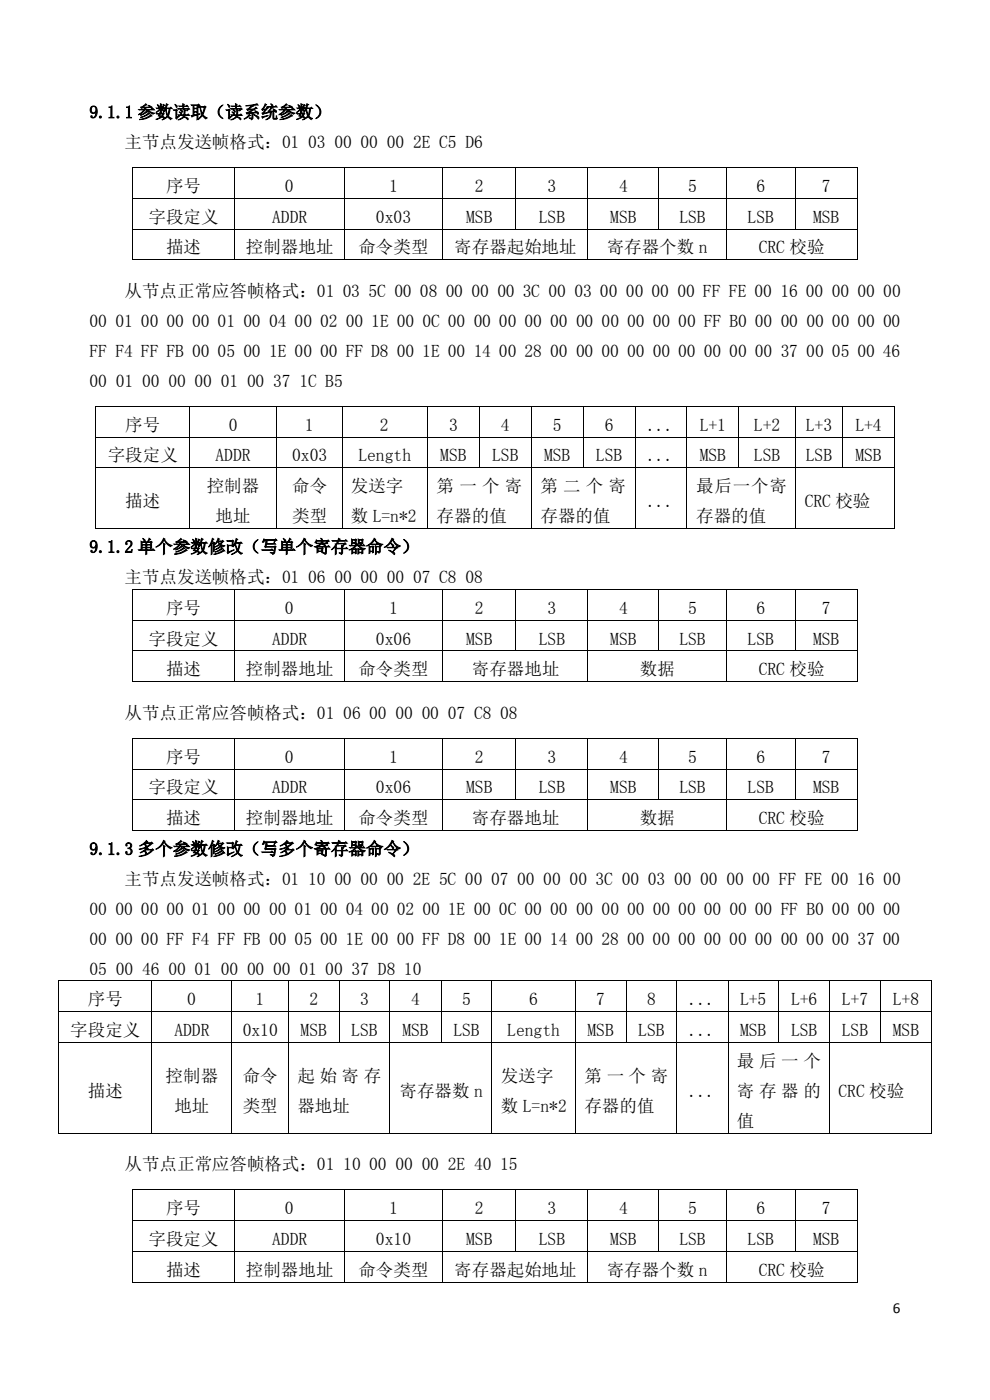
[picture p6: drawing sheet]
<svg xmlns="http://www.w3.org/2000/svg" width="210mm" height="297mm" viewBox="0 0 210 297" stroke-linecap="round" stroke-linejoin="round" font-family="sans-serif">
<defs><g id="words">
<g font-size="3.7">
<text x="19" y="25.1">9.1.1 参数读取（读系统参数）</text>
<text x="26.4" y="31.3">主节点发送帧格式：01 03 00 00 00 2E C5 D6</text>
<text x="35.2" y="40.7">序号</text>
<text x="60.5" y="40.7">0</text>
<text x="82.6" y="40.7">1</text>
<text x="100.8" y="40.7">2</text>
<text x="116.2" y="40.7">3</text>
<text x="131.3" y="40.7">4</text>
<text x="146" y="40.7">5</text>
<text x="160.4" y="40.7">6</text>
<text x="174.3" y="40.7">7</text>
<text x="31.5" y="47.2">字段定义</text>
<text x="57.7" y="47.2">ADDR</text>
<text x="79.8" y="47.2">0x03</text>
<text x="98.9" y="47.2">MSB</text>
<text x="114.3" y="47.2">LSB</text>
<text x="129.5" y="47.2">MSB</text>
<text x="144.1" y="47.2">LSB</text>
<text x="158.6" y="47.2">LSB</text>
<text x="172.5" y="47.2">MSB</text>
<text x="35.2" y="53.8">描述</text>
<text x="52.2" y="53.8">控制器地址</text>
<text x="76" y="53.8">命令类型</text>
<text x="96.4" y="53.8">寄存器起始地址</text>
<text x="128.7" y="53.8">寄存器个数 n</text>
<text x="161" y="53.8">CRC 校验</text>
<text x="26.4" y="63">从节点正常应答帧格式：01 03 5C 00 08 00 00 00 3C 00 03 00 00 00 00 FF FE 00 16 00 00 00 00</text>
<text x="19" y="69.4">00 01 00 00 00 01 00 04 00 02 00 1E 00 0C 00 00 00 00 00 00 00 00 00 00 FF B0 00 00 00 00 00 00</text>
<text x="19" y="75.8">FF F4 FF FB 00 05 00 1E 00 00 FF D8 00 1E 00 14 00 28 00 00 00 00 00 00 00 00 00 37 00 05 00 46</text>
<text x="19" y="82">00 01 00 00 00 01 00 37 1C B5</text>
<text x="26.6" y="91.4">序号</text>
<text x="48.5" y="91.4">0</text>
<text x="64.7" y="91.4">1</text>
<text x="80.6" y="91.4">2</text>
<text x="95.2" y="91.4">3</text>
<text x="106.3" y="91.4">4</text>
<text x="117.3" y="91.4">5</text>
<text x="128.3" y="91.4">6</text>
<text x="137.4" y="91.4">...</text>
<text x="148.4" y="91.4">L+1</text>
<text x="159.9" y="91.4">L+2</text>
<text x="170.9" y="91.4">L+3</text>
<text x="181.4" y="91.4">L+4</text>
<text x="22.9" y="97.9">字段定义</text>
<text x="45.7" y="97.9">ADDR</text>
<text x="62" y="97.9">0x03</text>
<text x="76" y="97.9">Length</text>
<text x="93.4" y="97.9">MSB</text>
<text x="104.4" y="97.9">LSB</text>
<text x="115.4" y="97.9">MSB</text>
<text x="126.4" y="97.9">LSB</text>
<text x="137.4" y="97.9">...</text>
<text x="148.4" y="97.9">MSB</text>
<text x="159.9" y="97.9">LSB</text>
<text x="170.9" y="97.9">LSB</text>
<text x="181.4" y="97.9">MSB</text>
<text x="26.6" y="107.6">描述</text>
<text x="43.9" y="104.4">控制器</text>
<text x="62" y="104.4">命令</text>
<text x="74.4" y="104.4">发送字</text>
<text x="92.6" y="104.4">第 一 个 寄</text>
<text x="114.6" y="104.4">第 二 个 寄</text>
<text x="137.4" y="107.6">...</text>
<text x="147.7" y="104.4">最后一个寄</text>
<text x="170.7" y="107.6">CRC 校验</text>
<text x="45.7" y="110.7">地址</text>
<text x="62" y="110.7">类型</text>
<text x="74.4" y="110.7">数 L=n*2</text>
<text x="92.6" y="110.7">存器的值</text>
<text x="114.6" y="110.7">存器的值</text>
<text x="147.7" y="110.7">存器的值</text>
<text x="19" y="117.3">9.1.2 单个参数修改（写单个寄存器命令）</text>
<text x="26.4" y="123.6">主节点发送帧格式：01 06 00 00 00 07 C8 08</text>
<text x="35.2" y="130.2">序号</text>
<text x="60.5" y="130.2">0</text>
<text x="82.6" y="130.2">1</text>
<text x="100.8" y="130.2">2</text>
<text x="116.2" y="130.2">3</text>
<text x="131.3" y="130.2">4</text>
<text x="146" y="130.2">5</text>
<text x="160.4" y="130.2">6</text>
<text x="174.3" y="130.2">7</text>
<text x="31.5" y="136.7">字段定义</text>
<text x="57.7" y="136.7">ADDR</text>
<text x="79.8" y="136.7">0x06</text>
<text x="98.9" y="136.7">MSB</text>
<text x="114.3" y="136.7">LSB</text>
<text x="129.5" y="136.7">MSB</text>
<text x="144.1" y="136.7">LSB</text>
<text x="158.6" y="136.7">LSB</text>
<text x="172.5" y="136.7">MSB</text>
<text x="35.2" y="143.3">描述</text>
<text x="52.2" y="143.3">控制器地址</text>
<text x="76" y="143.3">命令类型</text>
<text x="100.1" y="143.3">寄存器地址</text>
<text x="135.7" y="143.3">数据</text>
<text x="161" y="143.3">CRC 校验</text>
<text x="26.4" y="152.5">从节点正常应答帧格式：01 06 00 00 00 07 C8 08</text>
<text x="35.2" y="161.8">序号</text>
<text x="60.5" y="161.8">0</text>
<text x="82.6" y="161.8">1</text>
<text x="100.8" y="161.8">2</text>
<text x="116.2" y="161.8">3</text>
<text x="131.3" y="161.8">4</text>
<text x="146" y="161.8">5</text>
<text x="160.4" y="161.8">6</text>
<text x="174.3" y="161.8">7</text>
<text x="31.5" y="168.3">字段定义</text>
<text x="57.7" y="168.3">ADDR</text>
<text x="79.8" y="168.3">0x06</text>
<text x="98.9" y="168.3">MSB</text>
<text x="114.3" y="168.3">LSB</text>
<text x="129.5" y="168.3">MSB</text>
<text x="144.1" y="168.3">LSB</text>
<text x="158.6" y="168.3">LSB</text>
<text x="172.5" y="168.3">MSB</text>
<text x="35.2" y="174.8">描述</text>
<text x="52.2" y="174.8">控制器地址</text>
<text x="76" y="174.8">命令类型</text>
<text x="100.1" y="174.8">寄存器地址</text>
<text x="135.7" y="174.8">数据</text>
<text x="161" y="174.8">CRC 校验</text>
<text x="19" y="181.4">9.1.3 多个参数修改（写多个寄存器命令）</text>
<text x="26.4" y="187.7">主节点发送帧格式：01 10 00 00 00 2E 5C 00 07 00 00 00 3C 00 03 00 00 00 00 FF FE 00 16 00</text>
<text x="19" y="194.1">00 00 00 00 01 00 00 00 01 00 04 00 02 00 1E 00 0C 00 00 00 00 00 00 00 00 00 00 FF B0 00 00 00</text>
<text x="19" y="200.4">00 00 00 FF F4 FF FB 00 05</text>
<text x="67.9" y="200.4">00 1E 00 00 FF D8 00 1E 00 14 00 28 00 00 00 00 00 00 00 00 00 37 00</text>
<text x="19" y="206.8">05 00 46 00 01 00 00 00 01 00 37 D8 10</text>
<text x="18.6" y="213.3">序号</text>
<text x="39.7" y="213.3">0</text>
<text x="54.2" y="213.3">1</text>
<text x="65.6" y="213.3">2</text>
<text x="76.4" y="213.3">3</text>
<text x="87.2" y="213.3">4</text>
<text x="98" y="213.3">5</text>
<text x="112.3" y="213.3">6</text>
<text x="126.5" y="213.3">7</text>
<text x="137.2" y="213.3">8</text>
<text x="146.2" y="213.3">...</text>
<text x="157" y="213.3">L+5</text>
<text x="167.8" y="213.3">L+6</text>
<text x="178.6" y="213.3">L+7</text>
<text x="189.4" y="213.3">L+8</text>
<text x="14.9" y="219.8">字段定义</text>
<text x="37" y="219.8">ADDR</text>
<text x="51.5" y="219.8">0x10</text>
<text x="63.8" y="219.8">MSB</text>
<text x="74.5" y="219.8">LSB</text>
<text x="85.3" y="219.8">MSB</text>
<text x="96.2" y="219.8">LSB</text>
<text x="107.6" y="219.8">Length</text>
<text x="124.6" y="219.8">MSB</text>
<text x="135.4" y="219.8">LSB</text>
<text x="146.2" y="219.8">...</text>
<text x="157" y="219.8">MSB</text>
<text x="167.8" y="219.8">LSB</text>
<text x="178.6" y="219.8">LSB</text>
<text x="189.4" y="219.8">MSB</text>
<text x="156.3" y="226.3">最 后 一 个</text>
<text x="18.6" y="232.7">描述</text>
<text x="35.1" y="229.5">控制器</text>
<text x="51.5" y="229.5">命令</text>
<text x="63.1" y="229.5">起 始 寄 存</text>
<text x="84.8" y="232.7">寄存器数 n</text>
<text x="106.3" y="229.5">发送字</text>
<text x="124" y="229.5">第 一 个 寄</text>
<text x="146.2" y="232.7">...</text>
<text x="156.3" y="232.7">寄 存 器 的</text>
<text x="177.9" y="232.7">CRC 校验</text>
<text x="37" y="235.9">地址</text>
<text x="51.5" y="235.9">类型</text>
<text x="63.1" y="235.9">器地址</text>
<text x="106.3" y="235.9">数 L=n*2</text>
<text x="124" y="235.9">存器的值</text>
<text x="156.3" y="239">值</text>
<text x="26.4" y="248.2">从节点正常应答帧格式：01 10 00 00 00 2E 40 15</text>
<text x="35.2" y="257.6">序号</text>
<text x="60.5" y="257.6">0</text>
<text x="82.6" y="257.6">1</text>
<text x="100.8" y="257.6">2</text>
<text x="116.2" y="257.6">3</text>
<text x="131.3" y="257.6">4</text>
<text x="146" y="257.6">5</text>
<text x="160.4" y="257.6">6</text>
<text x="174.3" y="257.6">7</text>
<text x="31.5" y="264.2">字段定义</text>
<text x="57.7" y="264.2">ADDR</text>
<text x="79.8" y="264.2">0x10</text>
<text x="98.9" y="264.2">MSB</text>
<text x="114.3" y="264.2">LSB</text>
<text x="129.5" y="264.2">MSB</text>
<text x="144.1" y="264.2">LSB</text>
<text x="158.6" y="264.2">LSB</text>
<text x="172.5" y="264.2">MSB</text>
<text x="35.2" y="270.7">描述</text>
<text x="52.2" y="270.7">控制器地址</text>
<text x="76" y="270.7">命令类型</text>
<text x="96.4" y="270.7">寄存器起始地址</text>
<text x="128.7" y="270.7">寄存器个数 n</text>
<text x="161" y="270.7">CRC 校验</text>
</g>
<text font-size="3.2" x="189.4" y="278.6">6</text>
</g></defs>
<g fill="#000">
<path d="M28 35.5h.2v.1h-.2z" fill-rule="evenodd"/>
<path d="M28 35.5h.2v.1h-.2z" fill-rule="evenodd"/>
<path d="M49.6 35.5h.2v.1h-.2z" fill-rule="evenodd"/>
<path d="M73 35.5h.2v.1h-.2z" fill-rule="evenodd"/>
<path d="M93.8 35.5h.2v.1h-.2z" fill-rule="evenodd"/>
<path d="M109.3 35.5h.2v.1h-.2z" fill-rule="evenodd"/>
<path d="M124.6 35.5h.2v.1h-.2z" fill-rule="evenodd"/>
<path d="M139.7 35.5h.2v.1h-.2z" fill-rule="evenodd"/>
<path d="M153.9 35.5h.2v.1h-.2z" fill-rule="evenodd"/>
<path d="M168.6 35.5h.1v.1h-.1z" fill-rule="evenodd"/>
<path d="M181.8 35.5h.1v.1h-.1z" fill-rule="evenodd"/>
<path d="M181.8 35.5h.1v.1h-.1z" fill-rule="evenodd"/>
<path d="M28 42h.2v.2h-.2z" fill-rule="evenodd"/>
<path d="M28 48.5h.2v.2h-.2z" fill-rule="evenodd"/>
<path d="M28 55h.2v.2h-.2z" fill-rule="evenodd"/>
<path d="M28 55h.2v.2h-.2z" fill-rule="evenodd"/>
<path d="M49.6 42h.2v.2h-.2z" fill-rule="evenodd"/>
<path d="M49.6 48.5h.2v.2h-.2z" fill-rule="evenodd"/>
<path d="M49.6 55h.2v.2h-.2z" fill-rule="evenodd"/>
<path d="M73 42h.2v.2h-.2z" fill-rule="evenodd"/>
<path d="M73 48.5h.2v.2h-.2z" fill-rule="evenodd"/>
<path d="M73 55h.2v.2h-.2z" fill-rule="evenodd"/>
<path d="M93.8 42h.2v.2h-.2z" fill-rule="evenodd"/>
<path d="M93.8 48.5h.2v.2h-.2z" fill-rule="evenodd"/>
<path d="M93.8 55h.2v.2h-.2z" fill-rule="evenodd"/>
<path d="M109.3 42h.2v.2h-.2z" fill-rule="evenodd"/>
<path d="M109.3 48.5h.2v.2h-.2z" fill-rule="evenodd"/>
<path d="M124.6 42h.2v.2h-.2z" fill-rule="evenodd"/>
<path d="M124.6 48.5h.2v.2h-.2z" fill-rule="evenodd"/>
<path d="M124.6 55h.2v.2h-.2z" fill-rule="evenodd"/>
<path d="M139.7 42h.2v.2h-.2z" fill-rule="evenodd"/>
<path d="M139.7 48.5h.2v.2h-.2z" fill-rule="evenodd"/>
<path d="M153.9 42h.2v.2h-.2z" fill-rule="evenodd"/>
<path d="M153.9 48.5h.2v.2h-.2z" fill-rule="evenodd"/>
<path d="M153.9 55h.2v.2h-.2z" fill-rule="evenodd"/>
<path d="M168.6 42h.1v.2h-.1z" fill-rule="evenodd"/>
<path d="M168.6 48.5h.1v.2h-.1z" fill-rule="evenodd"/>
<path d="M181.8 42h.1v.2h-.1z" fill-rule="evenodd"/>
<path d="M181.8 48.5h.1v.2h-.1z" fill-rule="evenodd"/>
<path d="M181.8 55h.1v.2h-.1z" fill-rule="evenodd"/>
<path d="M181.8 55h.1v.2h-.1z" fill-rule="evenodd"/>
<path d="M20.2 86.1h.1v.2h-.1z" fill-rule="evenodd"/>
<path d="M20.2 86.1h.1v.2h-.1z" fill-rule="evenodd"/>
<path d="M20.2 92.6h.1v.2h-.1z" fill-rule="evenodd"/>
<path d="M20.2 99.1h.1v.2h-.1z" fill-rule="evenodd"/>
<path d="M40.1 86.1h.2v.2h-.2z" fill-rule="evenodd"/>
<path d="M40.1 92.6h.2v.2h-.2z" fill-rule="evenodd"/>
<path d="M40.1 99.1h.2v.2h-.2z" fill-rule="evenodd"/>
<path d="M58.6 86.1h.2v.2h-.2z" fill-rule="evenodd"/>
<path d="M58.6 92.6h.2v.2h-.2z" fill-rule="evenodd"/>
<path d="M58.6 99.1h.2v.2h-.2z" fill-rule="evenodd"/>
<path d="M72.5 86.1h.1v.2h-.1z" fill-rule="evenodd"/>
<path d="M72.5 92.6h.1v.2h-.1z" fill-rule="evenodd"/>
<path d="M72.5 99.1h.1v.2h-.1z" fill-rule="evenodd"/>
<path d="M90.6 86.1h.2v.2h-.2z" fill-rule="evenodd"/>
<path d="M90.6 92.6h.2v.2h-.2z" fill-rule="evenodd"/>
<path d="M90.6 99.1h.2v.2h-.2z" fill-rule="evenodd"/>
<path d="M101.6 86.1h.2v.2h-.2z" fill-rule="evenodd"/>
<path d="M101.6 92.6h.2v.2h-.2z" fill-rule="evenodd"/>
<path d="M101.6 99.1h.2v.2h-.2z" fill-rule="evenodd"/>
<path d="M112.6 86.1h.2v.2h-.2z" fill-rule="evenodd"/>
<path d="M112.6 92.6h.2v.2h-.2z" fill-rule="evenodd"/>
<path d="M112.6 99.1h.2v.2h-.2z" fill-rule="evenodd"/>
<path d="M123.6 86.1h.2v.2h-.2z" fill-rule="evenodd"/>
<path d="M123.6 92.6h.2v.2h-.2z" fill-rule="evenodd"/>
<path d="M123.6 99.1h.2v.2h-.2z" fill-rule="evenodd"/>
<path d="M134.6 86.1h.2v.2h-.2z" fill-rule="evenodd"/>
<path d="M134.6 92.6h.2v.2h-.2z" fill-rule="evenodd"/>
<path d="M134.6 99.1h.2v.2h-.2z" fill-rule="evenodd"/>
<path d="M145.6 86.1h.2v.2h-.2z" fill-rule="evenodd"/>
<path d="M145.6 92.6h.2v.2h-.2z" fill-rule="evenodd"/>
<path d="M145.6 99.1h.2v.2h-.2z" fill-rule="evenodd"/>
<path d="M156.6 86.1h.2v.2h-.2z" fill-rule="evenodd"/>
<path d="M156.6 92.6h.2v.2h-.2z" fill-rule="evenodd"/>
<path d="M156.6 99.1h.2v.2h-.2z" fill-rule="evenodd"/>
<path d="M168.7 86.1h.1v.2h-.1z" fill-rule="evenodd"/>
<path d="M168.7 92.6h.1v.2h-.1z" fill-rule="evenodd"/>
<path d="M168.7 99.1h.1v.2h-.1z" fill-rule="evenodd"/>
<path d="M178.6 86.1h.2v.2h-.2z" fill-rule="evenodd"/>
<path d="M178.6 92.6h.2v.2h-.2z" fill-rule="evenodd"/>
<path d="M178.6 99.1h.2v.2h-.2z" fill-rule="evenodd"/>
<path d="M189.7 86.1h.1v.2h-.1z" fill-rule="evenodd"/>
<path d="M189.7 86.1h.1v.2h-.1z" fill-rule="evenodd"/>
<path d="M189.7 92.6h.1v.2h-.1z" fill-rule="evenodd"/>
<path d="M189.7 99.1h.1v.2h-.1z" fill-rule="evenodd"/>
<path d="M20.2 112h.1v.2h-.1z" fill-rule="evenodd"/>
<path d="M20.2 112h.1v.2h-.1z" fill-rule="evenodd"/>
<path d="M40.1 112h.2v.2h-.2z" fill-rule="evenodd"/>
<path d="M58.6 112h.2v.2h-.2z" fill-rule="evenodd"/>
<path d="M72.5 112h.1v.2h-.1z" fill-rule="evenodd"/>
<path d="M90.6 112h.2v.2h-.2z" fill-rule="evenodd"/>
<path d="M112.6 112h.2v.2h-.2z" fill-rule="evenodd"/>
<path d="M134.6 112h.2v.2h-.2z" fill-rule="evenodd"/>
<path d="M145.6 112h.2v.2h-.2z" fill-rule="evenodd"/>
<path d="M168.7 112h.1v.2h-.1z" fill-rule="evenodd"/>
<path d="M189.7 112h.1v.2h-.1z" fill-rule="evenodd"/>
<path d="M189.7 112h.1v.2h-.1z" fill-rule="evenodd"/>
<path d="M28 124.9h.2v.2h-.2z" fill-rule="evenodd"/>
<path d="M28 124.9h.2v.2h-.2z" fill-rule="evenodd"/>
<path d="M28 131.5h.2v.2h-.2z" fill-rule="evenodd"/>
<path d="M28 138h.2v.2h-.2z" fill-rule="evenodd"/>
<path d="M49.6 124.9h.2v.2h-.2z" fill-rule="evenodd"/>
<path d="M49.6 131.5h.2v.2h-.2z" fill-rule="evenodd"/>
<path d="M49.6 138h.2v.2h-.2z" fill-rule="evenodd"/>
<path d="M73 124.9h.2v.2h-.2z" fill-rule="evenodd"/>
<path d="M73 131.5h.2v.2h-.2z" fill-rule="evenodd"/>
<path d="M73 138h.2v.2h-.2z" fill-rule="evenodd"/>
<path d="M93.8 124.9h.2v.2h-.2z" fill-rule="evenodd"/>
<path d="M93.8 131.5h.2v.2h-.2z" fill-rule="evenodd"/>
<path d="M93.8 138h.2v.2h-.2z" fill-rule="evenodd"/>
<path d="M109.3 124.9h.2v.2h-.2z" fill-rule="evenodd"/>
<path d="M109.3 131.5h.2v.2h-.2z" fill-rule="evenodd"/>
<path d="M109.3 138h.2v.2h-.2z" fill-rule="evenodd"/>
<path d="M124.6 124.9h.2v.2h-.2z" fill-rule="evenodd"/>
<path d="M124.6 131.5h.2v.2h-.2z" fill-rule="evenodd"/>
<path d="M124.6 138h.2v.2h-.2z" fill-rule="evenodd"/>
<path d="M139.7 124.9h.2v.2h-.2z" fill-rule="evenodd"/>
<path d="M139.7 131.5h.2v.2h-.2z" fill-rule="evenodd"/>
<path d="M139.7 138h.2v.2h-.2z" fill-rule="evenodd"/>
<path d="M153.9 124.9h.2v.2h-.2z" fill-rule="evenodd"/>
<path d="M153.9 131.5h.2v.2h-.2z" fill-rule="evenodd"/>
<path d="M153.9 138h.2v.2h-.2z" fill-rule="evenodd"/>
<path d="M168.6 124.9h.1v.2h-.1z" fill-rule="evenodd"/>
<path d="M168.6 131.5h.1v.2h-.1z" fill-rule="evenodd"/>
<path d="M168.6 138h.1v.2h-.1z" fill-rule="evenodd"/>
<path d="M181.8 124.9h.1v.2h-.1z" fill-rule="evenodd"/>
<path d="M181.8 124.9h.1v.2h-.1z" fill-rule="evenodd"/>
<path d="M181.8 131.5h.1v.2h-.1z" fill-rule="evenodd"/>
<path d="M181.8 138h.1v.2h-.1z" fill-rule="evenodd"/>
<path d="M28 144.5h.2v.2h-.2z" fill-rule="evenodd"/>
<path d="M28 144.5h.2v.2h-.2z" fill-rule="evenodd"/>
<path d="M28 156.5h.2v.2h-.2z" fill-rule="evenodd"/>
<path d="M28 156.5h.2v.2h-.2z" fill-rule="evenodd"/>
<path d="M49.6 144.5h.2v.2h-.2z" fill-rule="evenodd"/>
<path d="M49.6 156.5h.2v.2h-.2z" fill-rule="evenodd"/>
<path d="M73 144.5h.2v.2h-.2z" fill-rule="evenodd"/>
<path d="M73 156.5h.2v.2h-.2z" fill-rule="evenodd"/>
<path d="M93.8 144.5h.2v.2h-.2z" fill-rule="evenodd"/>
<path d="M93.8 156.5h.2v.2h-.2z" fill-rule="evenodd"/>
<path d="M109.3 156.5h.2v.2h-.2z" fill-rule="evenodd"/>
<path d="M124.6 144.5h.2v.2h-.2z" fill-rule="evenodd"/>
<path d="M124.6 156.5h.2v.2h-.2z" fill-rule="evenodd"/>
<path d="M139.7 156.5h.2v.2h-.2z" fill-rule="evenodd"/>
<path d="M153.9 144.5h.2v.2h-.2z" fill-rule="evenodd"/>
<path d="M153.9 156.5h.2v.2h-.2z" fill-rule="evenodd"/>
<path d="M168.6 156.5h.1v.2h-.1z" fill-rule="evenodd"/>
<path d="M181.8 144.5h.1v.2h-.1z" fill-rule="evenodd"/>
<path d="M181.8 144.5h.1v.2h-.1z" fill-rule="evenodd"/>
<path d="M181.8 156.5h.1v.2h-.1z" fill-rule="evenodd"/>
<path d="M181.8 156.5h.1v.2h-.1z" fill-rule="evenodd"/>
<path d="M28 163.1h.2v.1h-.2z" fill-rule="evenodd"/>
<path d="M28 169.6h.2v.2h-.2z" fill-rule="evenodd"/>
<path d="M28 176.1h.2v.2h-.2z" fill-rule="evenodd"/>
<path d="M28 176.1h.2v.2h-.2z" fill-rule="evenodd"/>
<path d="M49.6 163.1h.2v.1h-.2z" fill-rule="evenodd"/>
<path d="M49.6 169.6h.2v.2h-.2z" fill-rule="evenodd"/>
<path d="M49.6 176.1h.2v.2h-.2z" fill-rule="evenodd"/>
<path d="M73 163.1h.2v.1h-.2z" fill-rule="evenodd"/>
<path d="M73 169.6h.2v.2h-.2z" fill-rule="evenodd"/>
<path d="M73 176.1h.2v.2h-.2z" fill-rule="evenodd"/>
<path d="M93.8 163.1h.2v.1h-.2z" fill-rule="evenodd"/>
<path d="M93.8 169.6h.2v.2h-.2z" fill-rule="evenodd"/>
<path d="M93.8 176.1h.2v.2h-.2z" fill-rule="evenodd"/>
<path d="M109.3 163.1h.2v.1h-.2z" fill-rule="evenodd"/>
<path d="M109.3 169.6h.2v.2h-.2z" fill-rule="evenodd"/>
<path d="M124.6 163.1h.2v.1h-.2z" fill-rule="evenodd"/>
<path d="M124.6 169.6h.2v.2h-.2z" fill-rule="evenodd"/>
<path d="M124.6 176.1h.2v.2h-.2z" fill-rule="evenodd"/>
<path d="M139.7 163.1h.2v.1h-.2z" fill-rule="evenodd"/>
<path d="M139.7 169.6h.2v.2h-.2z" fill-rule="evenodd"/>
<path d="M153.9 163.1h.2v.1h-.2z" fill-rule="evenodd"/>
<path d="M153.9 169.6h.2v.2h-.2z" fill-rule="evenodd"/>
<path d="M153.9 176.1h.2v.2h-.2z" fill-rule="evenodd"/>
<path d="M168.6 163.1h.1v.1h-.1z" fill-rule="evenodd"/>
<path d="M168.6 169.6h.1v.2h-.1z" fill-rule="evenodd"/>
<path d="M181.8 163.1h.1v.1h-.1z" fill-rule="evenodd"/>
<path d="M181.8 169.6h.1v.2h-.1z" fill-rule="evenodd"/>
<path d="M181.8 176.1h.1v.2h-.1z" fill-rule="evenodd"/>
<path d="M181.8 176.1h.1v.2h-.1z" fill-rule="evenodd"/>
<path d="M12.3 208h.1v.2h-.1z" fill-rule="evenodd"/>
<path d="M12.3 208h.1v.2h-.1z" fill-rule="evenodd"/>
<path d="M12.3 214.5h.1v.2h-.1z" fill-rule="evenodd"/>
<path d="M32.1 208h.2v.2h-.2z" fill-rule="evenodd"/>
<path d="M32.1 214.5h.2v.2h-.2z" fill-rule="evenodd"/>
<path d="M49 208h.2v.2h-.2z" fill-rule="evenodd"/>
<path d="M49 214.5h.2v.2h-.2z" fill-rule="evenodd"/>
<path d="M61 208h.2v.2h-.2z" fill-rule="evenodd"/>
<path d="M61 214.5h.2v.2h-.2z" fill-rule="evenodd"/>
<path d="M71.9 208h.2v.2h-.2z" fill-rule="evenodd"/>
<path d="M71.9 214.5h.2v.2h-.2z" fill-rule="evenodd"/>
<path d="M82.6 208h.2v.2h-.2z" fill-rule="evenodd"/>
<path d="M82.6 214.5h.2v.2h-.2z" fill-rule="evenodd"/>
<path d="M93.5 208h.1v.2h-.1z" fill-rule="evenodd"/>
<path d="M93.5 214.5h.1v.2h-.1z" fill-rule="evenodd"/>
<path d="M104.2 208h.2v.2h-.2z" fill-rule="evenodd"/>
<path d="M104.2 214.5h.2v.2h-.2z" fill-rule="evenodd"/>
<path d="M121.9 208h.2v.2h-.2z" fill-rule="evenodd"/>
<path d="M121.9 214.5h.2v.2h-.2z" fill-rule="evenodd"/>
<path d="M132.8 208h.1v.2h-.1z" fill-rule="evenodd"/>
<path d="M132.8 214.5h.1v.2h-.1z" fill-rule="evenodd"/>
<path d="M143.5 208h.2v.2h-.2z" fill-rule="evenodd"/>
<path d="M143.5 214.5h.2v.2h-.2z" fill-rule="evenodd"/>
<path d="M154.3 208h.2v.2h-.2z" fill-rule="evenodd"/>
<path d="M154.3 214.5h.2v.2h-.2z" fill-rule="evenodd"/>
<path d="M165.1 208h.2v.2h-.2z" fill-rule="evenodd"/>
<path d="M165.1 214.5h.2v.2h-.2z" fill-rule="evenodd"/>
<path d="M175.9 208h.2v.2h-.2z" fill-rule="evenodd"/>
<path d="M175.9 214.5h.2v.2h-.2z" fill-rule="evenodd"/>
<path d="M186.7 208h.2v.2h-.2z" fill-rule="evenodd"/>
<path d="M186.7 214.5h.2v.2h-.2z" fill-rule="evenodd"/>
<path d="M197.5 208h.2v.2h-.2z" fill-rule="evenodd"/>
<path d="M197.5 208h.2v.2h-.2z" fill-rule="evenodd"/>
<path d="M197.5 214.5h.2v.2h-.2z" fill-rule="evenodd"/>
<path d="M12.3 221.1h.1v.1h-.1z" fill-rule="evenodd"/>
<path d="M32.1 221.1h.2v.1h-.2z" fill-rule="evenodd"/>
<path d="M49 221.1h.2v.1h-.2z" fill-rule="evenodd"/>
<path d="M61 221.1h.2v.1h-.2z" fill-rule="evenodd"/>
<path d="M71.9 221.1h.2v.1h-.2z" fill-rule="evenodd"/>
<path d="M82.6 221.1h.2v.1h-.2z" fill-rule="evenodd"/>
<path d="M93.5 221.1h.1v.1h-.1z" fill-rule="evenodd"/>
<path d="M104.2 221.1h.2v.1h-.2z" fill-rule="evenodd"/>
<path d="M121.9 221.1h.2v.1h-.2z" fill-rule="evenodd"/>
<path d="M132.8 221.1h.1v.1h-.1z" fill-rule="evenodd"/>
<path d="M143.5 221.1h.2v.1h-.2z" fill-rule="evenodd"/>
<path d="M154.3 221.1h.2v.1h-.2z" fill-rule="evenodd"/>
<path d="M165.1 221.1h.2v.1h-.2z" fill-rule="evenodd"/>
<path d="M175.9 221.1h.2v.1h-.2z" fill-rule="evenodd"/>
<path d="M186.7 221.1h.2v.1h-.2z" fill-rule="evenodd"/>
<path d="M197.5 221.1h.2v.1h-.2z" fill-rule="evenodd"/>
<path d="M12.3 240.3h.1v.2h-.1z" fill-rule="evenodd"/>
<path d="M12.3 240.3h.1v.2h-.1z" fill-rule="evenodd"/>
<path d="M28 252.3h.2v.2h-.2z" fill-rule="evenodd"/>
<path d="M28 252.3h.2v.2h-.2z" fill-rule="evenodd"/>
<path d="M28 258.9h.2v.2h-.2z" fill-rule="evenodd"/>
<path d="M32.1 240.3h.2v.2h-.2z" fill-rule="evenodd"/>
<path d="M49 240.3h.2v.2h-.2z" fill-rule="evenodd"/>
<path d="M49.6 252.3h.2v.2h-.2z" fill-rule="evenodd"/>
<path d="M49.6 258.9h.2v.2h-.2z" fill-rule="evenodd"/>
<path d="M61 240.3h.2v.2h-.2z" fill-rule="evenodd"/>
<path d="M73 252.3h.2v.2h-.2z" fill-rule="evenodd"/>
<path d="M73 258.9h.2v.2h-.2z" fill-rule="evenodd"/>
<path d="M82.6 240.3h.2v.2h-.2z" fill-rule="evenodd"/>
<path d="M93.8 252.3h.2v.2h-.2z" fill-rule="evenodd"/>
<path d="M93.8 258.9h.2v.2h-.2z" fill-rule="evenodd"/>
<path d="M104.2 240.3h.2v.2h-.2z" fill-rule="evenodd"/>
<path d="M109.3 252.3h.2v.2h-.2z" fill-rule="evenodd"/>
<path d="M109.3 258.9h.2v.2h-.2z" fill-rule="evenodd"/>
<path d="M121.9 240.3h.2v.2h-.2z" fill-rule="evenodd"/>
<path d="M124.6 252.3h.2v.2h-.2z" fill-rule="evenodd"/>
<path d="M124.6 258.9h.2v.2h-.2z" fill-rule="evenodd"/>
<path d="M139.7 252.3h.2v.2h-.2z" fill-rule="evenodd"/>
<path d="M139.7 258.9h.2v.2h-.2z" fill-rule="evenodd"/>
<path d="M143.5 240.3h.2v.2h-.2z" fill-rule="evenodd"/>
<path d="M153.9 252.3h.2v.2h-.2z" fill-rule="evenodd"/>
<path d="M153.9 258.9h.2v.2h-.2z" fill-rule="evenodd"/>
<path d="M154.3 240.3h.2v.2h-.2z" fill-rule="evenodd"/>
<path d="M168.6 252.3h.1v.2h-.1z" fill-rule="evenodd"/>
<path d="M168.6 258.9h.1v.2h-.1z" fill-rule="evenodd"/>
<path d="M175.9 240.3h.2v.2h-.2z" fill-rule="evenodd"/>
<path d="M181.8 252.3h.1v.2h-.1z" fill-rule="evenodd"/>
<path d="M181.8 252.3h.1v.2h-.1z" fill-rule="evenodd"/>
<path d="M181.8 258.9h.1v.2h-.1z" fill-rule="evenodd"/>
<path d="M197.5 240.3h.2v.2h-.2z" fill-rule="evenodd"/>
<path d="M197.5 240.3h.2v.2h-.2z" fill-rule="evenodd"/>
<path d="M28 265.4h.2v.2h-.2z" fill-rule="evenodd"/>
<path d="M28 271.9h.2v.2h-.2z" fill-rule="evenodd"/>
<path d="M28 271.9h.2v.2h-.2z" fill-rule="evenodd"/>
<path d="M49.6 265.4h.2v.2h-.2z" fill-rule="evenodd"/>
<path d="M49.6 271.9h.2v.2h-.2z" fill-rule="evenodd"/>
<path d="M73 265.4h.2v.2h-.2z" fill-rule="evenodd"/>
<path d="M73 271.9h.2v.2h-.2z" fill-rule="evenodd"/>
<path d="M93.8 265.4h.2v.2h-.2z" fill-rule="evenodd"/>
<path d="M93.8 271.9h.2v.2h-.2z" fill-rule="evenodd"/>
<path d="M109.3 265.4h.2v.2h-.2z" fill-rule="evenodd"/>
<path d="M124.6 265.4h.2v.2h-.2z" fill-rule="evenodd"/>
<path d="M124.6 271.9h.2v.2h-.2z" fill-rule="evenodd"/>
<path d="M139.7 265.4h.2v.2h-.2z" fill-rule="evenodd"/>
<path d="M153.9 265.4h.2v.2h-.2z" fill-rule="evenodd"/>
<path d="M153.9 271.9h.2v.2h-.2z" fill-rule="evenodd"/>
<path d="M168.6 265.4h.1v.2h-.1z" fill-rule="evenodd"/>
<path d="M181.8 265.4h.1v.2h-.1z" fill-rule="evenodd"/>
<path d="M181.8 271.9h.1v.2h-.1z" fill-rule="evenodd"/>
<path d="M181.8 271.9h.1v.2h-.1z" fill-rule="evenodd"/>
</g>
<g fill="none" stroke="#000" stroke-width=".21">
<path d="M28.1 35.6v6.4M28.2 35.6h21.4M49.7 35.6v6.4M49.8 35.6h23.2M73.1 35.6v6.4M73.2 35.6h20.6M93.9 35.6v6.4M94 35.6h15.3M109.4 35.6v6.4M109.5 35.6h15.1M124.7 35.6v6.4M124.8 35.6h14.9"/>
<path d="M139.8 35.6v6.4M139.9 35.6h14M154 35.6v6.4M154.1 35.6h14.5M168.7 35.6v6.4M168.7 35.6h13.1M181.9 35.6v6.4M28.1 42.2v6.3M28.1 48.7v6.3M28.2 42.1h21.4M28.2 48.6h21.4M28.2 55.1h21.4"/>
<path d="M49.7 42.2v6.3M49.7 48.7v6.3M49.8 42.1h23.2M49.8 48.6h23.2M49.8 55.1h23.2M73.1 42.2v6.3M73.1 48.7v6.3M73.2 42.1h20.6M73.2 48.6h20.6M73.2 55.1h20.6M93.9 42.2v6.3M93.9 48.7v6.3"/>
<path d="M94 42.1h15.3M94 48.6h15.3M94 55.1h30.6M109.4 42.2v6.3M109.5 42.1h15.1M109.5 48.6h15.1M124.7 42.2v6.3M124.7 48.7v6.3M124.8 42.1h14.9M124.8 48.6h14.9M124.8 55.1h29.1M139.8 42.2v6.3"/>
<path d="M139.9 42.1h14M139.9 48.6h14M154 42.2v6.3M154 48.7v6.3M154.1 42.1h14.5M154.1 48.6h14.5M154.1 55.1h27.7M168.7 42.2v6.3M168.7 42.1h13.1M168.7 48.6h13.1M181.9 42.2v6.3M181.9 48.7v6.3"/>
<path d="M20.2 86.3v6.3M20.2 92.8v6.3M20.2 99.3v12.7M20.3 86.2h19.8M20.3 92.7h19.8M20.3 99.2h19.8M40.2 86.3v6.3M40.2 92.8v6.3M40.2 99.3v12.7M40.3 86.2h18.3M40.3 92.7h18.3M40.3 99.2h18.3"/>
<path d="M58.7 86.3v6.3M58.7 92.8v6.3M58.7 99.3v12.7M58.8 86.2h13.7M58.8 92.7h13.7M58.8 99.2h13.7M72.6 86.3v6.3M72.6 92.8v6.3M72.6 99.3v12.7M72.6 86.2h18M72.6 92.7h18M72.6 99.2h18"/>
<path d="M90.7 86.3v6.3M90.7 92.8v6.3M90.7 99.3v12.7M90.8 86.2h10.8M90.8 92.7h10.8M90.8 99.2h10.8M101.7 86.3v6.3M101.7 92.8v6.3M101.8 86.2h10.8M101.8 92.7h10.8M101.8 99.2h10.8M112.7 86.3v6.3"/>
<path d="M112.7 92.8v6.3M112.7 99.3v12.7M112.8 86.2h10.8M112.8 92.7h10.8M112.8 99.2h10.8M123.7 86.3v6.3M123.7 92.8v6.3M123.8 86.2h10.8M123.8 92.7h10.8M123.8 99.2h10.8M134.7 86.3v6.3M134.7 92.8v6.3"/>
<path d="M134.7 99.3v12.7M134.8 86.2h10.8M134.8 92.7h10.8M134.8 99.2h10.8M145.7 86.3v6.3M145.7 92.8v6.3M145.7 99.3v12.7M145.8 86.2h10.8M145.8 92.7h10.8M145.8 99.2h10.8M156.7 86.3v6.3M156.7 92.8v6.3"/>
<path d="M156.8 86.2h11.9M156.8 92.7h11.9M156.8 99.2h11.9M168.7 86.3v6.3M168.7 92.8v6.3M168.7 99.3v12.7M168.8 86.2h9.8M168.8 92.7h9.8M168.8 99.2h9.8M178.7 86.3v6.3M178.7 92.8v6.3M178.8 86.2h10.9"/>
<path d="M178.8 92.7h10.9M178.8 99.2h10.9M189.7 86.3v6.3M189.7 92.8v6.3M189.7 99.3v12.7M20.3 112.1h19.8M40.3 112.1h18.3M58.8 112.1h13.7M72.6 112.1h18M90.8 112.1h21.8M112.8 112.1h21.8M134.8 112.1h10.8"/>
<path d="M145.8 112.1h22.9M168.8 112.1h20.9M28.1 125.1v6.4M28.1 131.7v6.3M28.1 138.2v6.3M28.2 125h21.4M28.2 131.6h21.4M28.2 138.1h21.4M49.7 125.1v6.4M49.7 131.7v6.3M49.7 138.2v6.3M49.8 125h23.2"/>
<path d="M49.8 131.6h23.2M49.8 138.1h23.2M73.1 125.1v6.4M73.1 131.7v6.3M73.1 138.2v6.3M73.2 125h20.6M73.2 131.6h20.6M73.2 138.1h20.6M93.9 125.1v6.4M93.9 131.7v6.3M93.9 138.2v6.3M94 125h15.3"/>
<path d="M94 131.6h15.3M94 138.1h15.3M109.4 125.1v6.4M109.4 131.7v6.3M109.5 125h15.1M109.5 131.6h15.1M109.5 138.1h15.1M124.7 125.1v6.4M124.7 131.7v6.3M124.7 138.2v6.3M124.8 125h14.9M124.8 131.6h14.9"/>
<path d="M124.8 138.1h14.9M139.8 125.1v6.4M139.8 131.7v6.3M139.9 125h14M139.9 131.6h14M139.9 138.1h14M154 125.1v6.4M154 131.7v6.3M154 138.2v6.3M154.1 125h14.5M154.1 131.6h14.5M154.1 138.1h14.5"/>
<path d="M168.7 125.1v6.4M168.7 131.7v6.3M168.7 125h13.1M168.7 131.6h13.1M168.7 138.1h13.1M181.9 125.1v6.4M181.9 131.7v6.3M181.9 138.2v6.3M28.1 156.7v6.4M28.2 144.6h21.4M28.2 156.6h21.4M49.7 156.7v6.4"/>
<path d="M49.8 144.6h23.2M49.8 156.6h23.2M73.1 156.7v6.4M73.2 144.6h20.6M73.2 156.6h20.6M93.9 156.7v6.4M94 144.6h30.6M94 156.6h15.3M109.4 156.7v6.4M109.5 156.6h15.1M124.7 156.7v6.4M124.8 144.6h29.1"/>
<path d="M124.8 156.6h14.9M139.8 156.7v6.4M139.9 156.6h14M154 156.7v6.4M154.1 144.6h27.7M154.1 156.6h14.5M168.7 156.7v6.4M168.7 156.6h13.1M181.9 156.7v6.4M28.1 163.2v6.4M28.1 169.8v6.3M28.2 163.2h21.4"/>
<path d="M28.2 169.7h21.4M28.2 176.2h21.4M49.7 163.2v6.4M49.7 169.8v6.3M49.8 163.2h23.2M49.8 169.7h23.2M49.8 176.2h23.2M73.1 163.2v6.4M73.1 169.8v6.3M73.2 163.2h20.6M73.2 169.7h20.6M73.2 176.2h20.6"/>
<path d="M93.9 163.2v6.4M93.9 169.8v6.3M94 163.2h15.3M94 169.7h15.3M94 176.2h30.6M109.4 163.2v6.4M109.5 163.2h15.1M109.5 169.7h15.1M124.7 163.2v6.4M124.7 169.8v6.3M124.8 163.2h14.9M124.8 169.7h14.9"/>
<path d="M124.8 176.2h29.1M139.8 163.2v6.4M139.9 163.2h14M139.9 169.7h14M154 163.2v6.4M154 169.8v6.3M154.1 163.2h14.5M154.1 169.7h14.5M154.1 176.2h27.7M168.7 163.2v6.4M168.7 163.2h13.1M168.7 169.7h13.1"/>
<path d="M181.9 163.2v6.4M181.9 169.8v6.3M12.4 208.2v6.3M12.4 214.7v6.4M12.4 208.1h19.7M12.4 214.6h19.7M32.2 208.2v6.3M32.2 214.7v6.4M32.3 208.1h16.7M32.3 214.6h16.7M49.1 208.2v6.3M49.1 214.7v6.4"/>
<path d="M49.2 208.1h11.8M49.2 214.6h11.8M61.1 208.2v6.3M61.1 214.7v6.4M61.2 208.1h10.7M61.2 214.6h10.7M72 208.2v6.3M72 214.7v6.4M72.1 208.1h10.5M72.1 214.6h10.5M82.7 208.2v6.3M82.7 214.7v6.4"/>
<path d="M82.8 208.1h10.7M82.8 214.6h10.7M93.6 208.2v6.3M93.6 214.7v6.4M93.6 208.1h10.6M93.6 214.6h10.6M104.3 208.2v6.3M104.3 214.7v6.4M104.4 208.1h17.5M104.4 214.6h17.5M122 208.2v6.3M122 214.7v6.4"/>
<path d="M122.1 208.1h10.7M122.1 214.6h10.7M132.8 208.2v6.3M132.8 214.7v6.4M132.9 208.1h10.6M132.9 214.6h10.6M143.6 208.2v6.3M143.6 214.7v6.4M143.7 208.1h10.6M143.7 214.6h10.6M154.4 208.2v6.3M154.4 214.7v6.4"/>
<path d="M154.5 208.1h10.6M154.5 214.6h10.6M165.2 208.2v6.3M165.2 214.7v6.4M165.3 208.1h10.6M165.3 214.6h10.6M176 208.2v6.3M176 214.7v6.4M176.1 208.1h10.6M176.1 214.6h10.6M186.8 208.2v6.3M186.8 214.7v6.4"/>
<path d="M186.9 208.1h10.6M186.9 214.6h10.6M197.6 208.2v6.3M197.6 214.7v6.4M12.4 221.2v19.1M12.4 221.1h19.7M32.2 221.2v19.1M32.3 221.1h16.7M49.1 221.2v19.1M49.2 221.1h11.8M61.1 221.2v19.1M61.2 221.1h10.7"/>
<path d="M72.1 221.1h10.5M82.7 221.2v19.1M82.8 221.1h10.7M93.6 221.1h10.6M104.3 221.2v19.1M104.4 221.1h17.5M122 221.2v19.1M122.1 221.1h10.7M132.9 221.1h10.6M143.6 221.2v19.1M143.7 221.1h10.6M154.4 221.2v19.1"/>
<path d="M154.5 221.1h10.6M165.3 221.1h10.6M176 221.2v19.1M176.1 221.1h10.6M186.9 221.1h10.6M197.6 221.2v19.1M12.4 240.4h19.7M28.1 252.5v6.4M28.1 259.1v6.3M28.2 252.4h21.4M28.2 259h21.4M32.3 240.4h16.7"/>
<path d="M49.2 240.4h11.8M49.7 252.5v6.4M49.7 259.1v6.3M49.8 252.4h23.2M49.8 259h23.2M61.2 240.4h21.4M73.1 252.5v6.4M73.1 259.1v6.3M73.2 252.4h20.6M73.2 259h20.6M82.8 240.4h21.4M93.9 252.5v6.4"/>
<path d="M93.9 259.1v6.3M94 252.4h15.3M94 259h15.3M104.4 240.4h17.5M109.4 252.5v6.4M109.4 259.1v6.3M109.5 252.4h15.1M109.5 259h15.1M122.1 240.4h21.4M124.7 252.5v6.4M124.7 259.1v6.3M124.8 252.4h14.9"/>
<path d="M124.8 259h14.9M139.8 252.5v6.4M139.8 259.1v6.3M139.9 252.4h14M139.9 259h14M143.7 240.4h10.6M154 252.5v6.4M154 259.1v6.3M154.1 252.4h14.5M154.1 259h14.5M154.5 240.4h21.4M168.7 252.5v6.4"/>
<path d="M168.7 259.1v6.3M168.7 252.4h13.1M168.7 259h13.1M176.1 240.4h21.4M181.9 252.5v6.4M181.9 259.1v6.3M28.1 265.6v6.3M28.2 265.5h21.4M28.2 272h21.4M49.7 265.6v6.3M49.8 265.5h23.2M49.8 272h23.2"/>
<path d="M73.1 265.6v6.3M73.2 265.5h20.6M73.2 272h20.6M93.9 265.6v6.3M94 265.5h15.3M94 272h30.6M109.5 265.5h15.1M124.7 265.6v6.3M124.8 265.5h14.9M124.8 272h29.1M139.9 265.5h14M154 265.6v6.3"/>
<path d="M154.1 265.5h14.5M154.1 272h27.7M168.7 265.5h13.1M181.9 265.6v6.3"/>
</g>
<use href="#words"/>
</svg>
